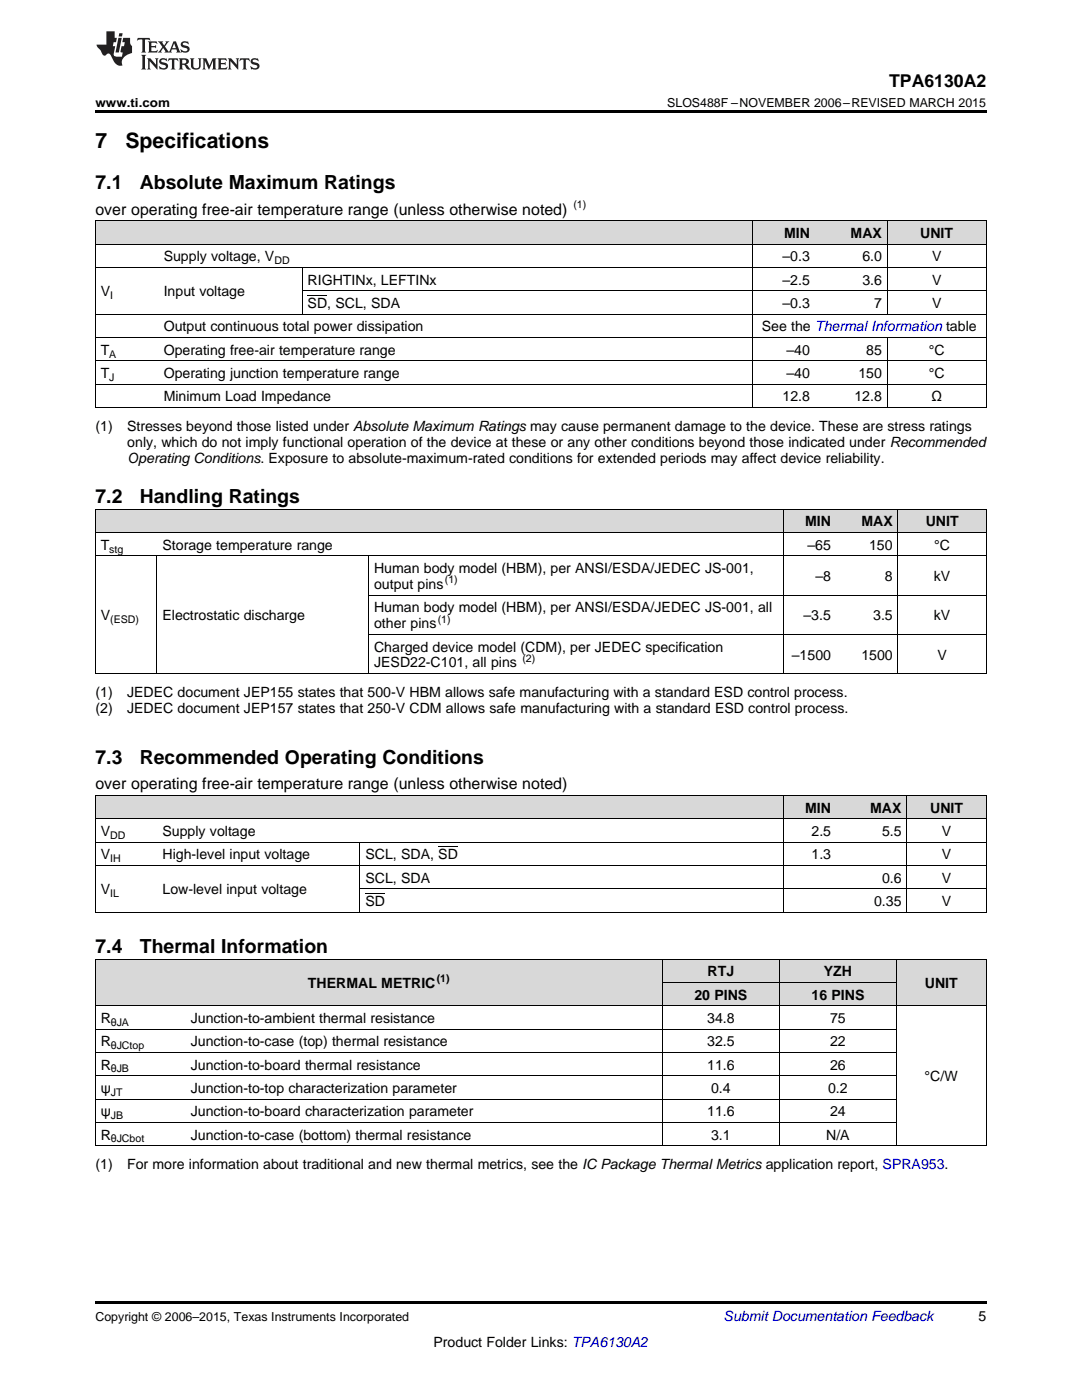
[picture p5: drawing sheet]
<svg xmlns="http://www.w3.org/2000/svg" width="216mm" height="279mm" viewBox="0 0 216 279" stroke-linecap="round" stroke-linejoin="round" font-family="sans-serif">
<defs><g id="words">
<g font-size="4.2">
<text x="19" y="29.6">7</text>
<text x="25" y="29.6">Specifications</text>
</g>
<g font-size="3.9">
<text x="19" y="37.7">7.1</text>
<text x="27.9" y="37.7">Absolute Maximum Ratings</text>
<text x="19" y="100.4">7.2</text>
<text x="27.9" y="100.4">Handling Ratings</text>
<text x="19" y="152.4">7.3</text>
<text x="27.9" y="152.4">Recommended Operating Conditions</text>
<text x="19" y="190.2">7.4</text>
<text x="27.9" y="190.2">Thermal Information</text>
</g>
<text font-size="3.5" x="177.4" y="17.3">TPA6130A2</text>
<g font-size="3.2">
<text x="19" y="42.9">over operating free-air temperature range (unless otherwise noted)</text>
<text x="19" y="157.6">over operating free-air temperature range (unless otherwise noted)</text>
</g>
<g font-size="2.8">
<text x="156.5" y="47.5">MIN</text>
<text x="169.7" y="47.5">MAX</text>
<text x="183.6" y="47.5">UNIT</text>
<text x="32.7" y="52.2">Supply voltage, V</text>
<text x="156.1" y="52.2">–0.3</text>
<text x="172.1" y="52.2">6.0</text>
<text x="186" y="52.2">V</text>
<text x="20.1" y="59.2">V</text>
<text x="32.7" y="59.2">Input voltage</text>
<text x="61.4" y="56.8">RIGHTINx, LEFTINx</text>
<text x="156.1" y="56.8">–2.5</text>
<text x="172.1" y="56.8">3.6</text>
<text x="186" y="56.8">V</text>
<text x="61.4" y="61.5">SD, SCL, SDA</text>
<text x="156.1" y="61.5">–0.3</text>
<text x="174.4" y="61.5">7</text>
<text x="186" y="61.5">V</text>
<text x="20.1" y="70.8">T</text>
<text x="32.7" y="66.1">Output continuous total power dissipation</text>
<text x="32.7" y="70.8">Operating free-air temperature range</text>
<text x="152" y="66.1">See the Thermal Information table</text>
<text x="156.9" y="70.8">–40</text>
<text x="172.9" y="70.8">85</text>
<text x="185.3" y="70.8">°C</text>
<text x="20.1" y="75.5">T</text>
<text x="32.7" y="75.5">Operating junction temperature range</text>
<text x="156.9" y="75.5">–40</text>
<text x="171.3" y="75.5">150</text>
<text x="185.3" y="75.5">°C</text>
<text x="32.7" y="80.1">Minimum Load Impedance</text>
<text x="156.1" y="80.1">12.8</text>
<text x="170.5" y="80.1">12.8</text>
<text x="185.9" y="80.1">Ω</text>
<text x="19" y="86">(1)</text>
<text x="25.4" y="86">Stresses beyond those listed under Absolute Maximum Ratings may cause permanent damage to the device. These are stress ratings</text>
<text x="25.4" y="89.1">only, which do not imply functional operation of the device at these or any other conditions beyond those indicated under Recommended</text>
<text x="25.4" y="92.3">Operating Conditions. Exposure to absolute-maximum-rated conditions for extended periods may affect device reliability.</text>
<text x="160.7" y="105.1">MIN</text>
<text x="171.9" y="105.1">MAX</text>
<text x="184.7" y="105.1">UNIT</text>
<text x="20.1" y="109.7">T</text>
<text x="32.4" y="109.7">Storage temperature range</text>
<text x="161.1" y="109.7">–65</text>
<text x="173.4" y="109.7">150</text>
<text x="186.4" y="109.7">°C</text>
<text x="74.6" y="114.4">Human body model (HBM), per ANSI/ESDA/JEDEC JS-001,</text>
<text x="74.6" y="117.5">output pins</text>
<text x="162.7" y="116">–8</text>
<text x="176.6" y="116">8</text>
<text x="186.3" y="116">kV</text>
<text x="20.1" y="123.8">V</text>
<text x="32.4" y="123.8">Electrostatic discharge</text>
<text x="74.6" y="122.2">Human body model (HBM), per ANSI/ESDA/JEDEC JS-001, all</text>
<text x="74.6" y="125.4">other pins</text>
<text x="160.3" y="123.8">–3.5</text>
<text x="174.2" y="123.8">3.5</text>
<text x="186.3" y="123.8">kV</text>
<text x="74.6" y="130">Charged device model (CDM), per JEDEC specification</text>
<text x="158" y="131.6">–1500</text>
<text x="171.9" y="131.6">1500</text>
<text x="187" y="131.6">V</text>
<text x="74.6" y="133.2">JESD22-C101, all pins</text>
<text x="19" y="139.1">(1)</text>
<text x="19" y="142.2">(2)</text>
<text x="25.4" y="139.1">JEDEC document JEP155 states that 500-V HBM allows safe manufacturing with a standard ESD control process.</text>
<text x="25.4" y="142.2">JEDEC document JEP157 states that 250-V CDM allows safe manufacturing with a standard ESD control process.</text>
<text x="20.1" y="166.9">V</text>
<text x="32.4" y="166.9">Supply voltage</text>
<text x="160.7" y="162.2">MIN</text>
<text x="161.9" y="166.9">2.5</text>
<text x="173.6" y="162.2">MAX</text>
<text x="176" y="166.9">5.5</text>
<text x="185.6" y="162.2">UNIT</text>
<text x="187.9" y="166.9">V</text>
<text x="20.1" y="171.5">V</text>
<text x="32.4" y="171.5">High-level input voltage</text>
<text x="72.9" y="171.5">SCL, SDA, SD</text>
<text x="161.9" y="171.5">1.3</text>
<text x="187.9" y="171.5">V</text>
<text x="20.1" y="178.5">V</text>
<text x="32.4" y="178.5">Low-level input voltage</text>
<text x="72.9" y="176.2">SCL, SDA</text>
<text x="176" y="176.2">0.6</text>
<text x="187.9" y="176.2">V</text>
<text x="72.9" y="180.8">SD</text>
<text x="174.4" y="180.8">0.35</text>
<text x="187.9" y="180.8">V</text>
<text x="61.5" y="197.2">THERMAL METRIC</text>
<text x="141.2" y="194.8">RTJ</text>
<text x="164.4" y="194.8">YZH</text>
<text x="184.5" y="197.2">UNIT</text>
<text x="138.6" y="199.5">20 PINS</text>
<text x="161.9" y="199.5">16 PINS</text>
<text x="20.1" y="204.2">R</text>
<text x="20.1" y="208.8">R</text>
<text x="38.1" y="204.2">Junction-to-ambient thermal resistance</text>
<text x="38.1" y="208.8">Junction-to-case (top) thermal resistance</text>
<text x="141.1" y="204.2">34.8</text>
<text x="141.1" y="208.8">32.5</text>
<text x="165.6" y="204.2">75</text>
<text x="165.6" y="208.8">22</text>
<text x="20.1" y="213.5">R</text>
<text x="38.1" y="213.5">Junction-to-board thermal resistance</text>
<text x="141.1" y="213.5">11.6</text>
<text x="165.6" y="213.5">26</text>
<text x="184.5" y="215.8">°C/W</text>
<text x="20.1" y="218.1">ψ</text>
<text x="38.1" y="218.1">Junction-to-top characterization parameter</text>
<text x="141.9" y="218.1">0.4</text>
<text x="165.2" y="218.1">0.2</text>
<text x="20.1" y="222.8">ψ</text>
<text x="20.1" y="227.4">R</text>
<text x="38.1" y="222.8">Junction-to-board characterization parameter</text>
<text x="38.1" y="227.4">Junction-to-case (bottom) thermal resistance</text>
<text x="141.1" y="222.8">11.6</text>
<text x="141.9" y="227.4">3.1</text>
<text x="164.9" y="227.4">N/A</text>
<text x="165.6" y="222.8">24</text>
<text x="19" y="233.3">(1)</text>
<text x="25.4" y="233.3">For more information about traditional and new thermal metrics, see the IC Package Thermal Metrics application report, SPRA953.</text>
<text x="195.3" y="263.6">5</text>
<text x="86.5" y="268.9">Product Folder Links: TPA6130A2</text>
</g>
<text font-size="2.8" fill="#0000c8" x="144.4" y="263.6">Submit Documentation Feedback</text>
<g font-size="2.5">
<text x="19" y="21.4">www.ti.com</text>
<text x="133.1" y="21.4">SLOS488F –NOVEMBER 2006–REVISED MARCH 2015</text>
<text x="19" y="263.6">Copyright © 2006–2015, Texas Instruments Incorporated</text>
</g>
<g font-size="2.1">
<text x="114.4" y="41.6">(1)</text>
<text x="54.8" y="52.7">DD</text>
<text x="22" y="59.7">I</text>
<text x="21.8" y="71.4">A</text>
<text x="21.8" y="76">J</text>
<text x="21.8" y="110.3">stg</text>
<text x="88.8" y="116.4">(1)</text>
<text x="22" y="124.4">(ESD)</text>
<text x="87.3" y="124.2">(1)</text>
<text x="104.2" y="132.1">(2)</text>
<text x="22" y="167.4">DD</text>
<text x="22" y="172.1">IH</text>
<text x="22" y="179.1">IL</text>
<text x="87.1" y="196">(1)</text>
<text x="22.1" y="204.7">θJA</text>
<text x="22.1" y="209.4">θJCtop</text>
<text x="22.1" y="214">θJB</text>
<text x="22.1" y="218.7">JT</text>
<text x="22.1" y="223.3">JB</text>
<text x="22.1" y="228">θJCbot</text>
</g>
</g></defs>
<g fill="#d8d8d8">
<path d="M19 191.5h18v9.3h-18z"/>
<path d="M37 191.5h95.2v9.3h-95.2z"/>
<path d="M132.2 196.1h23.3v4.7h-23.3z"/>
<path d="M155.5 196.1h23.4v4.7h-23.4z"/>
<path d="M178.9 191.5h17.9v9.3h-17.9z"/>
<path d="M132.2 191.5h23.3v4.6h-23.3z"/>
<path d="M155.5 191.5h23.4v4.6h-23.4z"/>
<path d="M19 158.8h12.4v4.7h-12.4z"/>
<path d="M31.4 158.8h40.5v4.7h-40.5z"/>
<path d="M71.9 158.8h84.5v4.7h-84.5z"/>
<path d="M156.4 158.8h10.5v4.7h-10.5z"/>
<path d="M166.9 158.8h14.1v4.7h-14.1z"/>
<path d="M181 158.8h15.8v4.7h-15.8z"/>
<path d="M19 101.7h12.4v4.6h-12.4z"/>
<path d="M31.4 101.7h42.2v4.6h-42.2z"/>
<path d="M73.6 101.7h82.8v4.6h-82.8z"/>
<path d="M156.4 101.7h10.5v4.6h-10.5z"/>
<path d="M166.9 101.7h12.3v4.6h-12.3z"/>
<path d="M179.2 101.7h17.6v4.6h-17.6z"/>
<path d="M19 44.1h12.6v4.7h-12.6z"/>
<path d="M31.6 44.1h28.7v4.7h-28.7z"/>
<path d="M60.3 44.1h89.8v4.7h-89.8z"/>
<path d="M150.1 44.1h12.6v4.7h-12.6z"/>
<path d="M162.7 44.1h14.4v4.7h-14.4z"/>
<path d="M177.1 44.1h19.7v4.7h-19.7z"/>
</g>
<path d="M19 22h177.8v.5h-177.8zM19 134.4l.2 .1zM73.5 134.4l.1 .1zM156.2 134.4l.2 .1zM179.1 134.4l.1 .1zM196.7 134.4l.1 .1zM19 228.7h.2zM132.1 228.7h.1zM155.4 228.7h.1zM178.8 228.7h.1zM196.7 228.7h.1zM19 259.7h177.8v.5h-177.8z" fill="#000"/>
<g fill="none" stroke="#000" stroke-width=".2">
<path d="M19 53.4h177.8M19 48.7h177.8M19 44.1h177.8M19.1 44.1v37.3M60.3 53.4v9.4M60.3 58h136.5M150.1 44.1v37.3M177 44.1v18.7M196.8 44.1v37.3M19 76.7h177.8M19 72h177.8M19 67.4h177.8"/>
<path d="M19 62.7h177.8M177 67.4v14M19 81.3h177.8M19 110.9h177.8M19 106.3h177.8M19 101.6h177.8M19.1 101.6v32.9M31.3 110.9v23.6M73.5 110.9v23.6M73.6 118.8h123.2M156.3 101.6v32.9M179.2 101.6v32.9"/>
<path d="M196.8 101.6v32.9M19 134.4h177.8M73.6 126.6h123.2M19 158.8h177.8M19.1 158.8v23.3M156.3 158.8v23.3M180.9 158.8v23.3M196.8 158.8v23.3M19 172.7h177.8M19 168.1h177.8M19 163.4h177.8M71.8 168.1v14"/>
<path d="M71.9 177.4h124.9M19 191.4h177.8M19 182.1h177.8M19.1 191.4v37.3M132.1 191.4v37.3M132.2 196.1h46.7M155.5 191.4v37.3M178.8 191.4v37.3M196.8 191.4v37.3M19 219.3h159.9M19 214.7h159.9M19 210h159.9"/>
<path d="M19 205.4h159.9M19 200.7h177.8M19 228.7h177.8M19 224h159.9"/>
</g>
<g fill="#231f20">
<path d="M27.5 7.6l-.1 .5 .4-.2h.6v.1v2.1l-.2 .4h1l-.3-.4v-2.1l.1-.1h.5l.5 .2-.2-.5zM29.5 8.3l.2 .3v1.5l-.2 .4h1.8l.2-.6a1.04 1.04 0 0 1-1.3 .2v-.7h.6l.3 .2v-.6l-.3 .2h-.6v-.6l.8-.1 .4 .3-.2-.5zM31.5 8.3l.9 1.1-.9 1.1h.8l-.2-.2 .5-.7 .4 .7-.2 .2h1.5l-.1-.2 .1-.4h.9l.1 .4-.2 .2h1l-.3-.3-.7-1.9h-.5l-.9 2-.8-1 .9-1h-.8l.1 .3-.3 .5-.4-.6 .2-.2zM34.7 8.6l.4 1h-.7zM36.3 8.4a.63 .63 0 0 0-.2 .7 .63 .63 0 0 0 .6 .4l.6 .2 .1 .2a.75 .75 0 0 1-.7 .4 .75 .75 0 0 1-.6-.5l.1 .7 .1-.1a1.11 1.11 0 0 0 1.5-.6 1.13 1.13 0 0 0-1.2-.8l-.1-.4a1.04 1.04 0 0 1 1.2 .2l-.2-.5-.1 .1-.5-.2zM28.2 10.9l.2 .4v2.2l-.2 .4h1l-.3-.4v-2.2l.3-.4zM29.3 11.6l.3 .4v1.5l-.3 .4h.8l-.2-.4v-1.3l1.5 1.7v-1.9l.2-.4h-.7l.2 .4v.9l-1.1-1.3zM32 11.8a.62 .62 0 0 0-.2 .7 .62 .62 0 0 0 .6 .4l.6 .1 .1 .3a.76 .76 0 0 1-.7 .3 .76 .76 0 0 1-.6-.4l.1 .7 .1-.1a1.11 1.11 0 0 0 1.5-.6 1.13 1.13 0 0 0-1.2-.8l-.1-.4a1.04 1.04 0 0 1 1.2 .2l-.2-.6-.1 .1-.5-.1zM33.7 11.6l-.2 .6a.61 .61 0 0 1 .8-.3v1.6l-.2 .4h.9l-.2-.4v-1.6a.63 .63 0 0 1 .8 .3l-.2-.6zM35.6 11.6l.3 .4v1.5l-.3 .4h1l-.2-.2v-.8l.5 .2a.76 .76 0 0 0 1.2 .7l-1-1a.58 .58 0 0 0 .6-.5 .58 .58 0 0 0-.5-.6zM36.4 11.9h.1a.45 .45 0 0 1 .5 .1 .45 .45 0 0 1 .1 .5l-.7 .2zM37.9 11.6l.2 .2a2.17 2.17 0 0 0 .3 1.9 .99 .99 0 0 0 1.6-.6v-1.1l.2-.4h-.7l.2 .2a1.92 1.92 0 0 1-.2 1.8 .6 .6 0 0 1-.9-.5v-1.1l.2-.4zM40.4 11.6l.2 .4v1.5l-.2 .4h.7l-.2-.4v-1.4l.8 1.8 .8-1.8v1.4l-.2 .4h.9l-.2-.4v-1.5l.2-.4h-.8l-.6 1.5-.6-1.5zM43.4 11.6l.2 .4v1.5l-.2 .4h1.8l.2-.6a1.04 1.04 0 0 1-1.3 .1v-.6h.5l.4 .2v-.6l-.4 .2h-.5v-.7h.8l.3 .3-.1-.6zM45.5 11.6l.2 .4v1.5l-.2 .4h.7l-.2-.4v-1.3l1.5 1.7v-1.9l.2-.4h-.7l.2 .4v.9l-1.1-1.3zM47.9 11.6l-.1 .6a.61 .61 0 0 1 .8-.3v1.6l-.3 .4h1l-.3-.4 .1-1.6a.63 .63 0 0 1 .7 .3l-.1-.6zM50.2 11.8a.62 .62 0 0 0-.2 .7 .62 .62 0 0 0 .6 .4l.6 .1 .2 .3a.76 .76 0 0 1-.8 .3 .76 .76 0 0 1-.6-.4l.1 .7 .2-.1a1.11 1.11 0 0 0 1.5-.6 1.13 1.13 0 0 0-1.3-.8l-.1-.4a1.04 1.04 0 0 1 1.2 .2l-.1-.6-.2 .1-.5-.1z"/>
<path d="M21.2 6.3v2.6h-1.9l.1 .4 .7 .9a.91 .91 0 0 0 1 .8 .56 .56 0 0 1 .5-.3 .56 .56 0 0 1 .5 .3l.4 .8a1.53 1.53 0 0 0 1.9 1.2 1.54 1.54 0 0 1 1-2.1l.9-.3v-1.4a1.52 1.52 0 0 1-.3-1.6h-1.4l-.2 .8h.5l-.2 .8h-.4l-.2 1v.2l.4 .1-.2 .8a1.93 1.93 0 0 1-1.6-.3l.3-1.8h-.5l.2-.8h.4l.2-.8h-.4v-1.3zM23.6 7.6l-.6 2.9h.7l.6-2.9zM23.8 6.6l-.1 .7h.6l.2-.7z"/>
</g>
<path d="M61.4 59h3.9M72.9 178.3h3.9M87.5 169h3.9" fill="none" stroke="#000" stroke-width=".2"/>
<use href="#words"/>
</svg>
